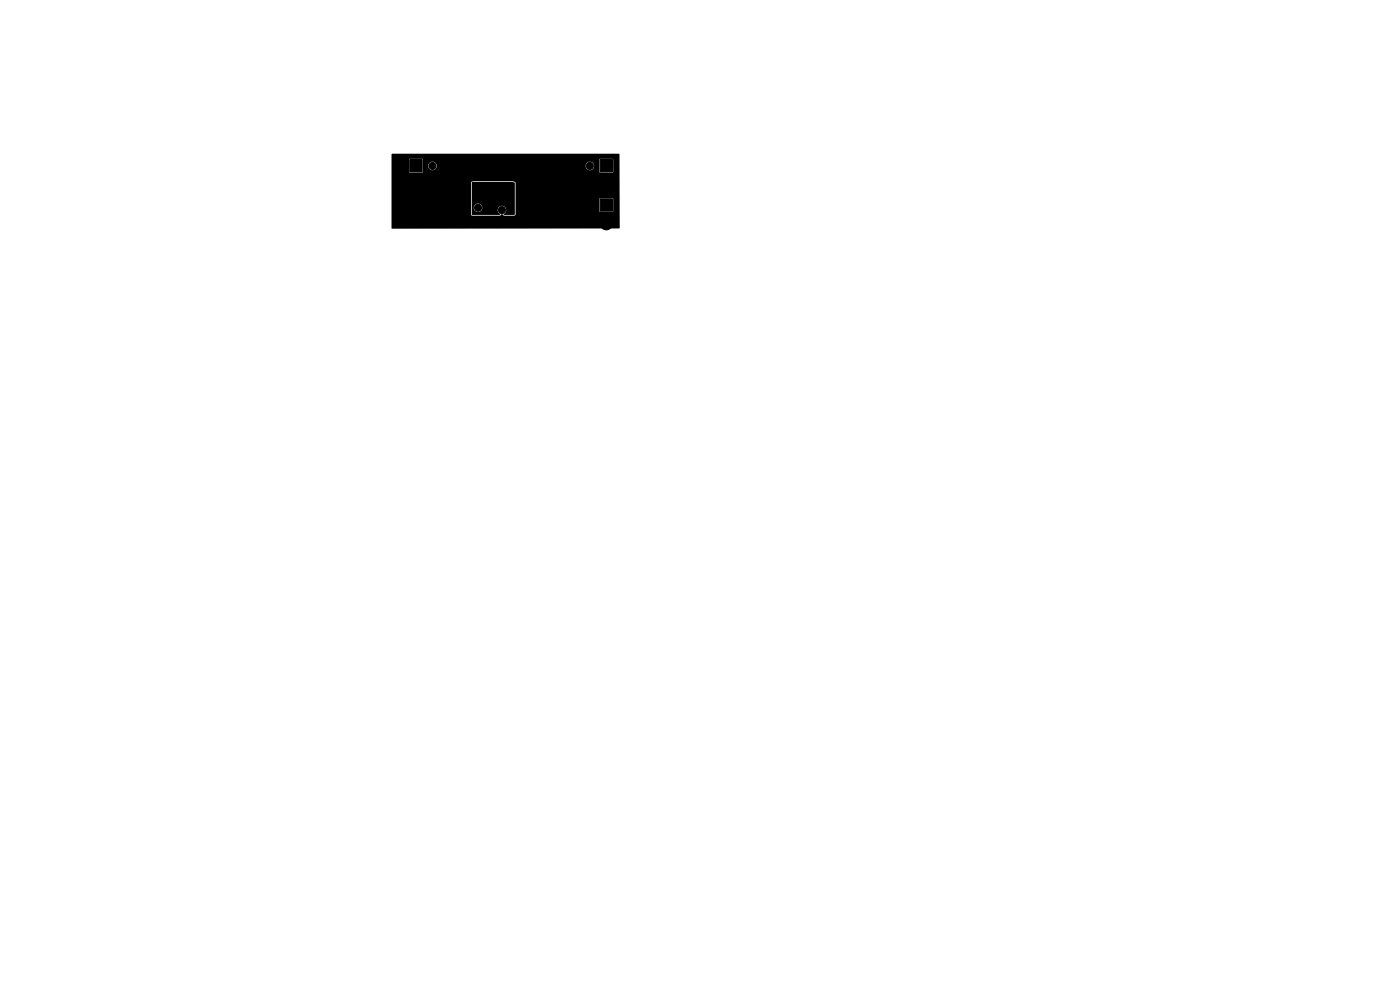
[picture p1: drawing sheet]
<svg xmlns="http://www.w3.org/2000/svg" width="297mm" height="210mm" viewBox="0 0 297 210" stroke-linecap="round" stroke-linejoin="round" font-family="sans-serif">
<g fill="#000" stroke="#000" stroke-width=".21">
<path d="M86.9 33.8h2.7v2.7h-2.7zM127.3 33.8h2.6v2.7h-2.6zM127.3 42.2h2.6v2.6h-2.6z"/>
<circle cx="88.2" cy="39.1" r="1.31"/>
<circle cx="91.7" cy="35.2" r=".75"/>
<circle cx="96.2" cy="39.2" r=".5"/>
<circle cx="97.4" cy="39.2" r=".5"/>
<circle cx="98.7" cy="39.2" r=".5"/>
<circle cx="100" cy="37.9" r=".5"/>
<circle cx="103.8" cy="37.5" r=".3"/>
<circle cx="104.5" cy="37.5" r=".3"/>
<circle cx="105.3" cy="37.5" r=".3"/>
<circle cx="112.3" cy="39.8" r=".5"/>
<circle cx="113.6" cy="39.8" r=".5"/>
<circle cx="114.9" cy="39.8" r=".5"/>
<circle cx="125.1" cy="35.2" r=".75"/>
<circle cx="128.6" cy="39.1" r="1.31"/>
<circle cx="96.2" cy="40.6" r=".5"/>
<circle cx="96.2" cy="42.1" r=".5"/>
<circle cx="97.4" cy="40.6" r=".5"/>
<circle cx="97.4" cy="42.1" r=".5"/>
<circle cx="98.7" cy="40.6" r=".5"/>
<circle cx="98.7" cy="42.1" r=".5"/>
<circle cx="101" cy="42.4" r=".3"/>
<circle cx="101.4" cy="44.1" r=".75"/>
<circle cx="101.7" cy="42.4" r=".3"/>
<circle cx="102.4" cy="42.4" r=".3"/>
<circle cx="105.5" cy="41" r=".3"/>
<circle cx="106.2" cy="41" r=".3"/>
<circle cx="106.5" cy="44.6" r=".75"/>
<circle cx="107.9" cy="42" r=".3"/>
<circle cx="108.6" cy="42" r=".3"/>
<circle cx="112.3" cy="43.8" r=".5"/>
<circle cx="112.3" cy="41.2" r=".5"/>
<circle cx="112.3" cy="42.4" r=".5"/>
<circle cx="113.6" cy="41.2" r=".5"/>
<circle cx="113.6" cy="42.4" r=".5"/>
<circle cx="113.6" cy="43.8" r=".5"/>
<circle cx="114.9" cy="42.4" r=".5"/>
<circle cx="114.9" cy="43.8" r=".5"/>
<circle cx="114.9" cy="41.2" r=".5"/>
<circle cx="117" cy="41.2" r=".5"/>
<circle cx="117" cy="42.7" r=".5"/>
<circle cx="118.3" cy="42.7" r=".5"/>
<circle cx="118.3" cy="41.2" r=".5"/>
<circle cx="119.5" cy="41.2" r=".5"/>
<circle cx="119.5" cy="42.7" r=".5"/>
<circle cx="121" cy="42.7" r=".5"/>
<circle cx="121" cy="41.2" r=".5"/>
<circle cx="122.3" cy="42.7" r=".5"/>
<circle cx="122.3" cy="41.2" r=".5"/>
<circle cx="123.5" cy="42.7" r=".5"/>
<circle cx="123.5" cy="41.2" r=".5"/>
<circle cx="128.6" cy="47.4" r="1.31"/>
</g>
<path d="M100.1 38.7l8.6-.1 .5 .1v6.8h-2.4a1 1 0 0 0 .6-1 1 1 0 0 0-.8-.8 .95 .95 0 0 0-1 .7 .95 .95 0 0 0 .5 1.1l-.1 .1h-5.8l-.1-.1v-1.4h.4a.91 .91 0 0 0 1.3 .8 .91 .91 0 0 0 .2-1.5 .91 .91 0 0 0-1.5 .5v.2h-.4zM108.8 38.6l.3 .1zM83.1 32.7l48.3-.1 .1 15.8-48.4 .1v-9.8h16.8v6.8l.3 .2h5.8l.4-.2 .6 .2h2.1l.2-.1 .1-.8 20.7 .1v-2.7l-.1-.2-2.8 .1v2.7h-17.8v-6l-.2-.2-.5-.1h-8.5l-.3 .2h-16.8v-2.2h3.7l.1 .1h2.7l.1-.1h37.5l.1 .1h2.7l.1-.1-.1-2.8h-2.8v2.8h-37.5v-1.3h1.1a.91 .91 0 0 0 .9 .9 .91 .91 0 0 0 1-.9h31.5a.91 .91 0 0 0 1.3 .8 .91 .91 0 0 0 .2-1.5 .91 .91 0 0 0-1.4 .5l-.1 .2h-31.5a.91 .91 0 0 0-1-.9 .91 .91 0 0 0-.9 .9h-1.1l-.1-1.5h-2.7l-.1 .1v2.7h-3.7z" fill="#000"/>
</svg>
